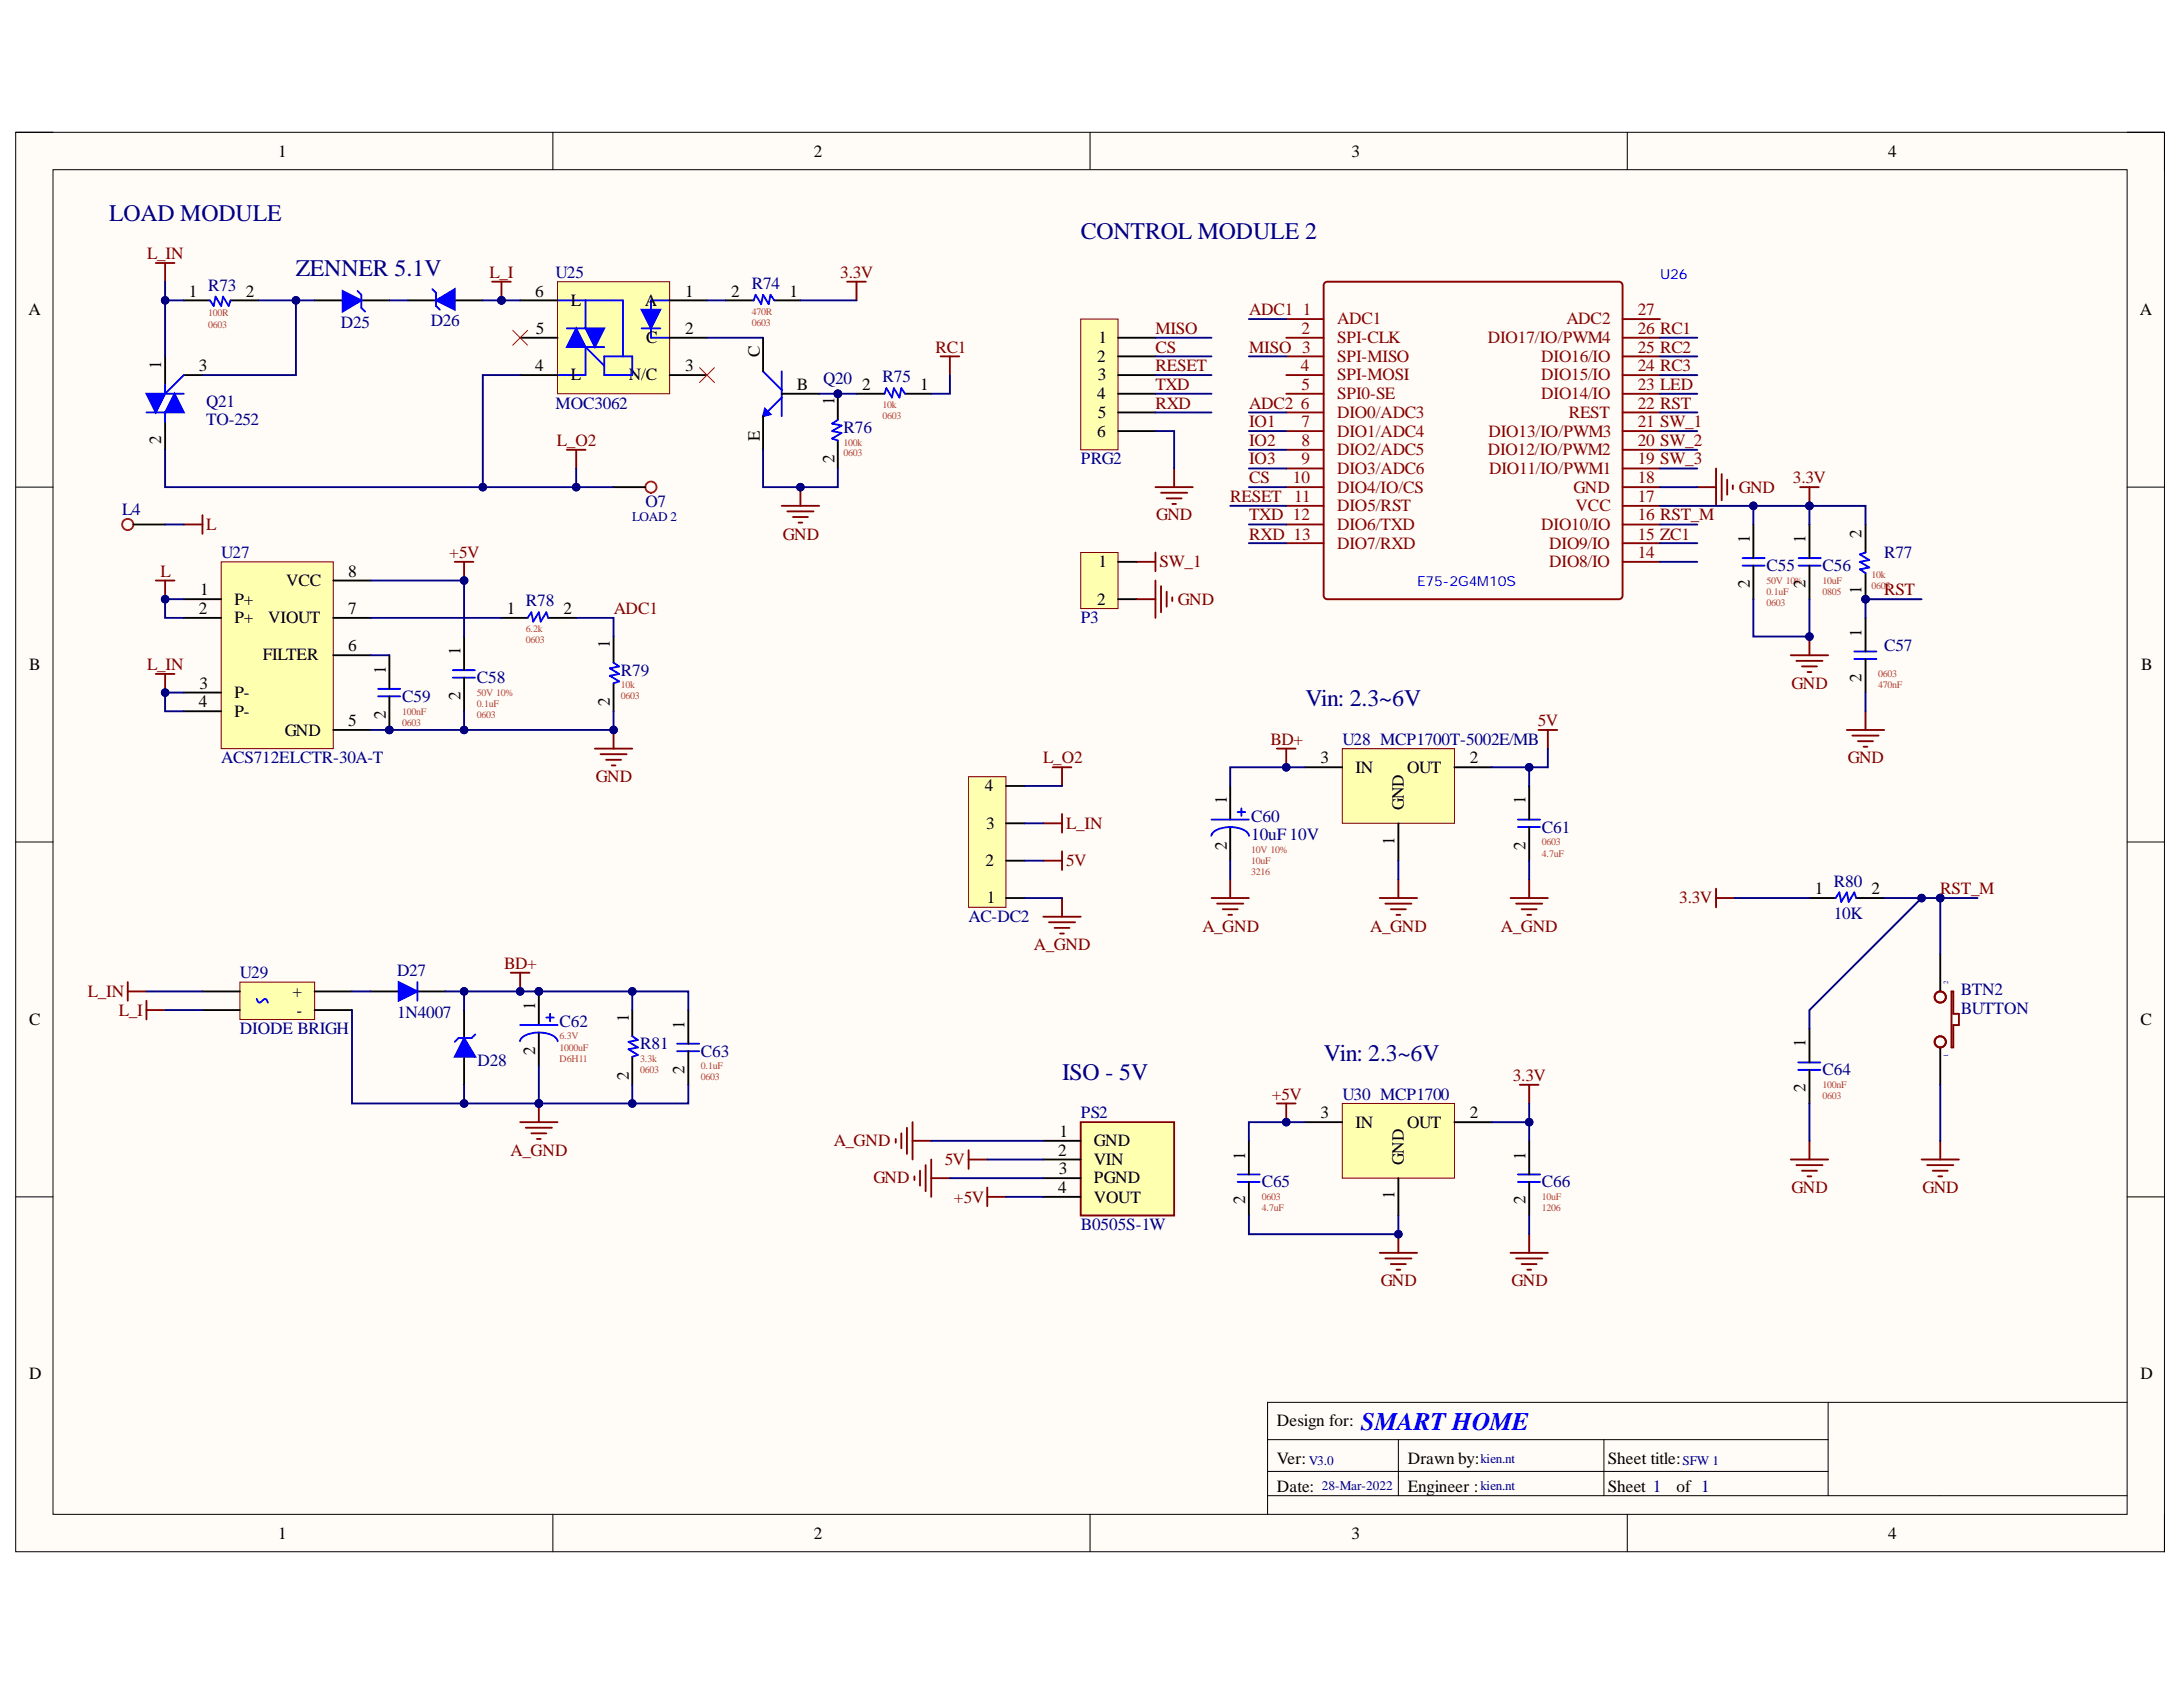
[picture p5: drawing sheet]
<svg xmlns="http://www.w3.org/2000/svg" width="279mm" height="216mm" viewBox="0 0 279 216" stroke-linecap="round" stroke-linejoin="round" font-family="sans-serif">
<defs><g id="words">
<text font-size="3.2" fill="#00f" x="174.2" y="183.1">SMART HOME</text>
<g font-size="3" fill="#000080">
<text x="14" y="28.2">LOAD MODULE</text>
<text x="37.9" y="35.3">ZENNER 5.1V</text>
<text x="138.3" y="30.6">CONTROL MODULE 2</text>
<text x="167.1" y="90.3">Vin: 2.3~6V</text>
<text x="169.4" y="135.7">Vin: 2.3~6V</text>
<text x="136" y="138.2">ISO - 5V</text>
</g>
<g font-size="2.2">
<text x="35.6" y="20">1</text>
<text x="104.2" y="20">2</text>
<text x="173" y="20">3</text>
<text x="241.7" y="20">4</text>
<text x="3.6" y="40.3">A</text>
<text x="24.2" y="38">1</text>
<text x="31.5" y="38">2</text>
<text x="68.5" y="38">6</text>
<text x="73.1" y="39.1">L</text>
<text x="82.5" y="39.1">A</text>
<text x="87.7" y="38">1</text>
<text x="93.6" y="38">2</text>
<text x="101" y="38">1</text>
<text x="273.9" y="40.3">A</text>
<text x="20.6" y="47.2" transform="rotate(-90 20.6 47.2)">1</text>
<text x="25.5" y="47.5">3</text>
<text x="68.5" y="47.5">4</text>
<text x="68.6" y="42.7">5</text>
<text x="82.7" y="44">C</text>
<text x="87.7" y="42.7">2</text>
<text x="87.7" y="47.5">3</text>
<text x="97.2" y="45.6" transform="rotate(-90 97.2 45.6)">C</text>
<text x="140.4" y="46.3">2</text>
<text x="140.6" y="44">1</text>
<text x="73.1" y="48.7">L</text>
<text x="80.5" y="48.7">N/C</text>
<text x="102" y="49.9">B</text>
<text x="106.8" y="51.8" transform="rotate(-90 106.8 51.8)">1</text>
<text x="110.3" y="49.9">2</text>
<text x="117.8" y="49.9">1</text>
<text x="140.4" y="51.1">4</text>
<text x="140.5" y="48.7">3</text>
<text x="140.5" y="53.5">5</text>
<text x="20.6" y="56.9" transform="rotate(-90 20.6 56.9)">2</text>
<text x="97.2" y="56.5" transform="rotate(-90 97.2 56.5)">E</text>
<text x="106.8" y="59.2" transform="rotate(-90 106.8 59.2)">2</text>
<text x="140.4" y="55.9">6</text>
<text x="224" y="69.5" transform="rotate(-90 224 69.5)">1</text>
<text x="231.1" y="69.5" transform="rotate(-90 231.1 69.5)">1</text>
<text x="238.3" y="68.8" transform="rotate(-90 238.3 68.8)">2</text>
<text x="25.6" y="76.1">1</text>
<text x="30" y="77.4">P+</text>
<text x="36.6" y="75">VCC</text>
<text x="44.6" y="73.8">8</text>
<text x="140.4" y="77.4">2</text>
<text x="140.6" y="72.6">1</text>
<text x="224" y="75.3" transform="rotate(-90 224 75.3)">2</text>
<text x="231.1" y="75.3" transform="rotate(-90 231.1 75.3)">2</text>
<text x="238.3" y="76.1" transform="rotate(-90 238.3 76.1)">1</text>
<text x="25.5" y="78.6">2</text>
<text x="30" y="79.8">P+</text>
<text x="34.3" y="79.8">VIOUT</text>
<text x="44.6" y="78.6">7</text>
<text x="44.6" y="83.3">6</text>
<text x="58.9" y="83.8" transform="rotate(-90 58.9 83.8)">1</text>
<text x="64.9" y="78.6">1</text>
<text x="72.1" y="78.6">2</text>
<text x="78" y="82.9" transform="rotate(-90 78 82.9)">1</text>
<text x="238.3" y="81.5" transform="rotate(-90 238.3 81.5)">1</text>
<text x="3.7" y="85.8">B</text>
<text x="25.5" y="88.1">3</text>
<text x="30" y="89.3">P-</text>
<text x="33.7" y="84.5">FILTER</text>
<text x="49.4" y="86.2" transform="rotate(-90 49.4 86.2)">1</text>
<text x="58.9" y="89.6" transform="rotate(-90 58.9 89.6)">2</text>
<text x="238.3" y="87.2" transform="rotate(-90 238.3 87.2)">2</text>
<text x="274" y="85.8">B</text>
<text x="25.5" y="90.5">4</text>
<text x="30" y="91.7">P-</text>
<text x="36.4" y="94.1">GND</text>
<text x="44.6" y="92.9">5</text>
<text x="49.4" y="92" transform="rotate(-90 49.4 92)">2</text>
<text x="78" y="90.3" transform="rotate(-90 78 90.3)">2</text>
<text x="126.1" y="101.2">4</text>
<text x="169" y="97.7">3</text>
<text x="173.5" y="98.9">IN</text>
<text x="180.1" y="98.9">OUT</text>
<text x="188.1" y="97.7">2</text>
<text x="126.2" y="106.1">3</text>
<text x="157" y="102.9" transform="rotate(-90 157 102.9)">1</text>
<text x="179.7" y="103.7" transform="rotate(-90 179.7 103.7)">GND</text>
<text x="195.2" y="102.9" transform="rotate(-90 195.2 102.9)">1</text>
<text x="126.2" y="110.9">2</text>
<text x="157" y="108.8" transform="rotate(-90 157 108.8)">2</text>
<text x="178.5" y="108.1" transform="rotate(-90 178.5 108.1)">1</text>
<text x="195.2" y="108.8" transform="rotate(-90 195.2 108.8)">2</text>
<text x="126.3" y="115.6">1</text>
<text x="232.3" y="114.4">1</text>
<text x="239.5" y="114.4">2</text>
<text x="3.7" y="131.2">C</text>
<text x="37.5" y="127.6">+</text>
<text x="38" y="130">-</text>
<text x="68.5" y="129.3" transform="rotate(-90 68.5 129.3)">1</text>
<text x="80.5" y="130.7" transform="rotate(-90 80.5 130.7)">1</text>
<text x="87.6" y="131.7" transform="rotate(-90 87.6 131.7)">1</text>
<text x="274" y="131.2">C</text>
<text x="68.5" y="135.1" transform="rotate(-90 68.5 135.1)">2</text>
<text x="87.6" y="137.4" transform="rotate(-90 87.6 137.4)">2</text>
<text x="231.1" y="134" transform="rotate(-90 231.1 134)">1</text>
<text x="80.5" y="138.2" transform="rotate(-90 80.5 138.2)">2</text>
<text x="169" y="143.1">3</text>
<text x="188.1" y="143.1">2</text>
<text x="231.1" y="139.8" transform="rotate(-90 231.1 139.8)">2</text>
<text x="135.5" y="147.9">2</text>
<text x="135.6" y="145.5">1</text>
<text x="140" y="146.7">GND</text>
<text x="140" y="149.1">VIN</text>
<text x="159.4" y="148.4" transform="rotate(-90 159.4 148.4)">1</text>
<text x="173.5" y="144.3">IN</text>
<text x="179.7" y="149.1" transform="rotate(-90 179.7 149.1)">GND</text>
<text x="180.1" y="144.3">OUT</text>
<text x="195.2" y="148.4" transform="rotate(-90 195.2 148.4)">1</text>
<text x="135.5" y="152.6">4</text>
<text x="135.5" y="150.3">3</text>
<text x="140" y="151.4">PGND</text>
<text x="140" y="153.9">VOUT</text>
<text x="159.4" y="154.1" transform="rotate(-90 159.4 154.1)">2</text>
<text x="178.5" y="153.5" transform="rotate(-90 178.5 153.5)">1</text>
<text x="195.2" y="154.1" transform="rotate(-90 195.2 154.1)">2</text>
<text x="3.7" y="176.5">D</text>
<text x="274" y="176.5">D</text>
<text x="163.4" y="182.5">Design for:</text>
<text x="163.4" y="187.4">Ver:</text>
<text x="163.4" y="190.9">Date:</text>
<text x="180.2" y="187.4">Drawn by:</text>
<text x="180.2" y="190.9">Engineer :</text>
<text x="205.8" y="187.4">Sheet title:</text>
<text x="205.8" y="190.9">Sheet 1</text>
<text x="214.6" y="190.9">of 1</text>
<text x="35.6" y="196.9">1</text>
<text x="104.2" y="196.9">2</text>
<text x="173" y="196.9">3</text>
<text x="241.7" y="196.9">4</text>
</g>
<g font-size="2.2" fill="#800000">
<text x="18.9" y="33.1">L_IN</text>
<text x="62.7" y="35.6">L_I</text>
<text x="107.6" y="35.6">3.3V</text>
<text x="159.9" y="40.3">ADC1</text>
<text x="119.7" y="45.1">RC1</text>
<text x="147.9" y="42.7">MISO</text>
<text x="147.9" y="45.1">CS</text>
<text x="147.9" y="47.5">RESET</text>
<text x="159.9" y="45.1">MISO 3</text>
<text x="147.9" y="49.9">TXD</text>
<text x="147.9" y="52.3">RXD</text>
<text x="159.9" y="52.3">ADC2</text>
<text x="71.3" y="57.1">L_O2</text>
<text x="159.9" y="54.7">IO1</text>
<text x="159.9" y="57.1">IO2</text>
<text x="159.9" y="59.4">IO3</text>
<text x="157.4" y="64.2">RESET</text>
<text x="159.9" y="61.9">CS</text>
<text x="222.5" y="63.1">GND</text>
<text x="229.5" y="61.9">3.3V</text>
<text x="26.4" y="67.8">L</text>
<text x="57.5" y="71.4">+5V</text>
<text x="100.2" y="69.1">GND</text>
<text x="148" y="66.6">GND</text>
<text x="159.9" y="69.1">RXD 13</text>
<text x="159.9" y="66.6">TXD 12</text>
<text x="20.5" y="73.8">L</text>
<text x="148.4" y="72.6">SW_1</text>
<text x="150.8" y="77.4">GND</text>
<text x="241.1" y="76.1">RST</text>
<text x="78.5" y="78.6">ADC1</text>
<text x="18.9" y="85.8">L_IN</text>
<text x="229.3" y="88.1">GND</text>
<text x="162.6" y="95.3">BD+</text>
<text x="196.8" y="92.9">5V</text>
<text x="76.3" y="100.1">GND</text>
<text x="133.5" y="97.7">L_O2</text>
<text x="236.5" y="97.7">GND</text>
<text x="136.5" y="106.1">L_IN</text>
<text x="136.5" y="110.9">5V</text>
<text x="153.9" y="119.2">A_GND</text>
<text x="175.4" y="119.2">A_GND</text>
<text x="192.1" y="119.2">A_GND</text>
<text x="214.9" y="115.6">3.3V</text>
<text x="248.3" y="114.4">RST_M</text>
<text x="64.5" y="124">BD+</text>
<text x="132.3" y="121.6">A_GND</text>
<text x="11.2" y="127.6">L_IN</text>
<text x="15.2" y="130">L_I</text>
<text x="162.8" y="140.7">+5V</text>
<text x="193.6" y="138.3">3.3V</text>
<text x="65.4" y="147.9">A_GND</text>
<text x="106.7" y="146.7">A_GND</text>
<text x="120.9" y="149.1">5V</text>
<text x="111.8" y="151.4">GND</text>
<text x="122.1" y="153.9">+5V</text>
<text x="229.3" y="152.6">GND</text>
<text x="246" y="152.6">GND</text>
<text x="176.7" y="164.6">GND</text>
<text x="193.5" y="164.6">GND</text>
</g>
<g font-size="2.2" fill="#000080">
<text x="71.1" y="35.6">U25</text>
<text x="26.6" y="37.2">R73</text>
<text x="55.1" y="41.8">D26</text>
<text x="96.2" y="37">R74</text>
<text x="43.6" y="42">D25</text>
<text x="26.4" y="52.1">Q21</text>
<text x="71.1" y="52.3">MOC3062</text>
<text x="105.4" y="49.2">Q20</text>
<text x="113" y="48.9">R75</text>
<text x="26.4" y="54.4">TO-252</text>
<text x="108" y="55.4">R76</text>
<text x="138.3" y="59.4">PRG2</text>
<text x="15.6" y="65.9">L4</text>
<text x="82.6" y="64.9">O7</text>
<text x="28.3" y="71.4">U27</text>
<text x="241.1" y="71.4">R77</text>
<text x="67.3" y="77.6">R78</text>
<text x="226.1" y="73.1">C55</text>
<text x="233.3" y="73.1">C56</text>
<text x="138.3" y="79.8">P3</text>
<text x="241.1" y="83.3">C57</text>
<text x="51.5" y="89.8">C59</text>
<text x="61" y="87.4">C58</text>
<text x="79.5" y="86.5">R79</text>
<text x="171.8" y="95.3">U28 MCP1700T-5002E/MB</text>
<text x="28.3" y="97.7">ACS712ELCTR-30A-T</text>
<text x="160.1" y="105.1">C60</text>
<text x="160.1" y="107.5">10uF 10V</text>
<text x="197.3" y="106.6">C61</text>
<text x="234.7" y="113.5">R80</text>
<text x="124" y="118">AC-DC2</text>
<text x="234.7" y="117.6">10K</text>
<text x="30.7" y="125.2">U29</text>
<text x="50.8" y="124.9">D27</text>
<text x="50.8" y="130.2">1N4007</text>
<text x="71.6" y="131.4">C62</text>
<text x="251" y="127.4">BTN2</text>
<text x="251" y="129.8">BUTTON</text>
<text x="30.7" y="132.3">DIODE BRIGH</text>
<text x="61.1" y="136.4">D28</text>
<text x="81.9" y="134.3">R81</text>
<text x="89.7" y="135.2">C63</text>
<text x="233.3" y="137.6">C64</text>
<text x="138.3" y="143.1">PS2</text>
<text x="171.8" y="140.7">U30 MCP1700</text>
<text x="161.5" y="152">C65</text>
<text x="197.3" y="152">C66</text>
<text x="138.3" y="157.4">B0505S-1W</text>
</g>
<g font-size="2.2" fill="#800">
<text x="166.7" y="40.3">1</text>
<text x="171.1" y="41.5">ADC1</text>
<text x="200.5" y="41.5">ADC2</text>
<text x="209.6" y="40.3">27</text>
<text x="166.5" y="47.5">4</text>
<text x="166.6" y="42.7">2</text>
<text x="171.1" y="46.3">SPI-MISO</text>
<text x="171.1" y="44">SPI-CLK</text>
<text x="190.4" y="44">DIO17/IO/PWM4</text>
<text x="197.3" y="46.3">DIO16/IO</text>
<text x="209.6" y="42.7">26 RC1</text>
<text x="209.6" y="45.1">25 RC2</text>
<text x="209.6" y="47.5">24 RC3</text>
<text x="166.5" y="52.3">6</text>
<text x="166.6" y="49.9">5</text>
<text x="171.1" y="53.5">DIO0/ADC3</text>
<text x="171.1" y="51.1">SPI0-SE</text>
<text x="171.1" y="48.7">SPI-MOSI</text>
<text x="197.3" y="48.7">DIO15/IO</text>
<text x="197.3" y="51.1">DIO14/IO</text>
<text x="200.8" y="53.5">REST</text>
<text x="209.6" y="49.9">23 LED</text>
<text x="209.6" y="52.3">22 RST</text>
<text x="166.6" y="59.4">9</text>
<text x="166.6" y="57.1">8</text>
<text x="166.6" y="54.7">7</text>
<text x="171.1" y="58.2">DIO2/ADC5</text>
<text x="171.1" y="55.9">DIO1/ADC4</text>
<text x="190.4" y="58.2">DIO12/IO/PWM2</text>
<text x="190.5" y="55.9">DIO13/IO/PWM3</text>
<text x="209.6" y="54.7">21 SW_1</text>
<text x="209.6" y="57.1">20 SW_2</text>
<text x="209.6" y="59.4">19 SW_3</text>
<text x="165.5" y="61.9">10</text>
<text x="165.6" y="64.2">11</text>
<text x="171.1" y="65.4">DIO5/RST</text>
<text x="171.1" y="63.1">DIO4/IO/CS</text>
<text x="171.1" y="60.7">DIO3/ADC6</text>
<text x="190.6" y="60.7">DIO11/IO/PWM1</text>
<text x="201.4" y="63.1">GND</text>
<text x="201.7" y="65.4">VCC</text>
<text x="209.6" y="61.9">18</text>
<text x="209.6" y="64.2">17</text>
<text x="171.1" y="70.2">DIO7/RXD</text>
<text x="171.1" y="67.8">DIO6/TXD</text>
<text x="197.3" y="67.8">DIO10/IO</text>
<text x="198.3" y="70.2">DIO9/IO</text>
<text x="209.6" y="66.6">16 RST_M</text>
<text x="209.6" y="69.1">15 ZC1</text>
<text x="209.6" y="71.4">14</text>
<text x="198.3" y="72.6">DIO8/IO</text>
</g>
<g font-size="1.8" fill="#00f">
<text x="212.5" y="35.7">U26</text>
<text x="181.4" y="75">E75-2G4M10S</text>
</g>
<g font-size="1.7" fill="#000080">
<text x="80.9" y="66.7">LOAD 2</text>
<text x="167.5" y="187.4">V3.0</text>
<text x="169.2" y="190.7">28-Mar-2022</text>
<text x="189.5" y="187.2">kien.nt</text>
<text x="189.5" y="190.7">kien.nt</text>
<text x="215.4" y="187.4">SFW 1</text>
</g>
<g font-size="1.3" fill="#cc4125">
<text x="26.6" y="40.5">100R</text>
<text x="26.6" y="41.9">0603</text>
<text x="96.2" y="40.3">470R</text>
<text x="96.2" y="41.7">0603</text>
<text x="113" y="52.2">10k</text>
<text x="113" y="53.7">0603</text>
<text x="108" y="57.1">100k</text>
<text x="108" y="58.4">0603</text>
<text x="226.1" y="74.7">50V 10%</text>
<text x="226.1" y="76.1">0.1uF</text>
<text x="226.1" y="77.6">0603</text>
<text x="233.3" y="74.7">10uF</text>
<text x="233.3" y="76.1">0805</text>
<text x="239.5" y="74">10k</text>
<text x="239.5" y="75.4">0603</text>
<text x="67.3" y="80.9">6.2k</text>
<text x="67.3" y="82.3">0603</text>
<text x="61" y="89.1">50V 10%</text>
<text x="79.5" y="88.1">10k</text>
<text x="79.5" y="89.5">0603</text>
<text x="240.4" y="86.6">0603</text>
<text x="240.4" y="88.1">470nF</text>
<text x="51.5" y="91.4">100nF</text>
<text x="51.5" y="92.9">0603</text>
<text x="61" y="90.4">0.1uF</text>
<text x="61" y="91.9">0603</text>
<text x="160.1" y="109.1">10V 10%</text>
<text x="160.1" y="110.5">10uF</text>
<text x="160.1" y="112">3216</text>
<text x="197.3" y="108.2">0603</text>
<text x="197.3" y="109.6">4.7uF</text>
<text x="71.6" y="133">6.3V</text>
<text x="71.6" y="134.5">1000uF</text>
<text x="71.6" y="135.9">D6H11</text>
<text x="81.9" y="135.9">3.3k</text>
<text x="81.9" y="137.3">0603</text>
<text x="89.7" y="136.8">0.1uF</text>
<text x="89.7" y="138.3">0603</text>
<text x="233.3" y="139.2">100nF</text>
<text x="233.3" y="140.6">0603</text>
<text x="161.5" y="153.6">0603</text>
<text x="161.5" y="155">4.7uF</text>
<text x="197.3" y="153.6">10uF</text>
<text x="197.3" y="155">1206</text>
</g>
<g font-size=".8" fill="#000080">
<text x="249.3" y="125.9" transform="rotate(-90 249.3 125.9)">2</text>
<text x="249.3" y="135.2" transform="rotate(-90 249.3 135.2)">1</text>
</g>
</g></defs>
<path d="M2 16.9h275v181.7h-275z" fill-rule="evenodd" fill="#fffcf8"/>
<path d="M2 16.9h275v181.7h-275z" fill="none" stroke="#000" stroke-width=".13"/>
<path d="M6.8 21.7h265.4v172.1h-265.4z" fill-rule="evenodd" fill="#fffcf8"/>
<g fill="none" stroke="#000" stroke-width=".13">
<path d="M2 16.9h4.8M70.8 16.9v4.8M139.5 16.9v4.8M208.3 16.9v4.8M272.2 16.9h4.8v4.8M6.8 21.7h265.4v172.1h-265.4zM2 62.3h4.8M272.2 62.3h4.8M2 107.8h4.8M272.2 107.8h4.8M2 153.2h4.8M272.2 153.2h4.8"/>
<path d="M70.8 193.8v4.8M139.5 193.8v4.8M208.3 193.8v4.8M277 193.8v4.8"/>
</g>
<circle cx="16.4" cy="67.1" r=".72" fill="none" stroke="#f00" stroke-width=".24"/>
<path d="M17.1 67.1h4" fill="none" stroke="#000" stroke-width=".24"/>
<path d="M19.9 74.3h2.4M21.1 74.3v2.4" fill="none" stroke="#800000" stroke-width=".24"/>
<circle cx="21.1" cy="76.7" r=".48" fill="#000080"/>
<circle cx="21.1" cy="76.7" r=".48" fill="none" stroke="#000080" stroke-width=".13"/>
<path d="M145.5 71.9h2.4M147.9 70.7v2.4" fill="none" stroke="#800000" stroke-width=".24"/>
<path d="M28.3 71.9h14.4v23.9h-14.4z" fill-rule="evenodd" fill="#ffffb0"/>
<path d="M28.3 71.9h14.4v23.9h-14.4z" fill="none" stroke="#800000" stroke-width=".13"/>
<path d="M23.5 76.7h4.8M23.5 79.1h4.8M42.7 79.1h4.7M42.7 74.3h4.7M23.5 88.6h4.8M23.5 91h4.8M42.7 83.9h4.7M42.7 93.4h4.7M59.4 81.5v4.3M59.4 86.7v4.3" fill="none" stroke="#000" stroke-width=".24"/>
<path d="M58 85.8h2.8M58 86.7h2.8" fill="none" stroke="#00f" stroke-width=".24"/>
<path d="M76.1 95.8h4.8M76.9 96.5h3.3M77.6 97.2h1.9M78.3 98h.5M78.5 93.4v2.4" fill="none" stroke="#800000" stroke-width=".24"/>
<circle cx="78.5" cy="93.4" r=".48" fill="#000080"/>
<circle cx="78.5" cy="93.4" r=".48" fill="none" stroke="#000080" stroke-width=".13"/>
<circle cx="49.8" cy="93.4" r=".48" fill="#000080"/>
<circle cx="49.8" cy="93.4" r=".48" fill="none" stroke="#000080" stroke-width=".13"/>
<path d="M48.4 88.2h2.8M48.4 89.1h2.8" fill="none" stroke="#00f" stroke-width=".24"/>
<path d="M49.8 83.9v4.3M49.8 89.1v4.3" fill="none" stroke="#000" stroke-width=".24"/>
<circle cx="49.8" cy="93.4" r=".48" fill="#000080"/>
<circle cx="49.8" cy="93.4" r=".48" fill="none" stroke="#000080" stroke-width=".13"/>
<path d="M19.9 86.2h2.4M21.1 86.2v2.4" fill="none" stroke="#800000" stroke-width=".24"/>
<circle cx="21.1" cy="88.6" r=".48" fill="#000080"/>
<circle cx="21.1" cy="88.6" r=".48" fill="none" stroke="#000080" stroke-width=".13"/>
<path d="M124 99.4h4.8v16.7h-4.8z" fill-rule="evenodd" fill="#ffffb0"/>
<path d="M124 99.4h4.8v16.7h-4.8z" fill="none" stroke="#800000" stroke-width=".13"/>
<path d="M128.8 114.9h2.3M128.8 110.1h2.3M128.8 105.4h2.3M128.8 100.6h2.3" fill="none" stroke="#000" stroke-width=".24"/>
<g fill="none" stroke="#800000" stroke-width=".24">
<path d="M134.7 98.2h2.4M135.9 98.2v2.4M133.5 105.4h2.4M133.5 110.1h2.4M133.5 117.3h4.8M134.3 118h3.3M135 118.8h1.9M135.7 119.5h.5M135.9 104.2v2.4M135.9 109v2.3M135.9 114.9v2.4M194.5 138.8h2.4"/>
<path d="M195.7 138.8v2.4"/>
</g>
<path d="M30.7 125.7h9.6v4.8h-9.6z" fill-rule="evenodd" fill="#ffffb0"/>
<path d="M30.7 125.7h9.6v4.8h-9.6z" fill="none" stroke="#800000" stroke-width=".13"/>
<path d="M25.9 126.9h4.8M25.9 129.3h4.8M40.3 126.9h4.8M40.3 129.3h4.8M47.4 126.9h3.6M53.4 126.9h3.6" fill="none" stroke="#000" stroke-width=".24"/>
<path d="M32.9 127.8v.2a.37 .37 0 0 0 .3 .3 .37 .37 0 0 0 .4-.3l.2-.1a.31 .31 0 0 1 .4 .3l.1 .1M53.4 125.7v2.4" fill="none" stroke="#00f" stroke-width=".24"/>
<path d="M16.4 125.7v2.4M16.4 126.9h2.3M18.7 128.1v2.4M18.7 129.3h2.4" fill="none" stroke="#800000" stroke-width=".24"/>
<path d="M51 125.7l2.4 1.2-2.4 1.2z" fill="#00f"/>
<path d="M51 125.7l2.4 1.2-2.4 1.2z" fill="none" stroke="#00f" stroke-width=".24"/>
<path d="M65.4 124.5h2.4M66.6 124.5v2.4" fill="none" stroke="#800000" stroke-width=".24"/>
<circle cx="66.6" cy="126.9" r=".48" fill="#000080"/>
<circle cx="66.6" cy="126.9" r=".48" fill="none" stroke="#000080" stroke-width=".13"/>
<circle cx="69" cy="126.9" r=".48" fill="#000080"/>
<circle cx="69" cy="126.9" r=".48" fill="none" stroke="#000080" stroke-width=".13"/>
<path d="M69 126.9v4.3" fill="none" stroke="#000" stroke-width=".24"/>
<circle cx="69" cy="126.9" r=".48" fill="#000080"/>
<circle cx="69" cy="126.9" r=".48" fill="none" stroke="#000080" stroke-width=".13"/>
<path d="M69 132.1v4.3" fill="none" stroke="#000" stroke-width=".24"/>
<path d="M66.6 133.3a1.45 1.45 0 0 1 1.1-1 4.2 4.2 0 0 1 3.3 .4l.3 .3 .1 .3M66.6 131.2h4.8M69.9 130.2h1M70.4 129.7v1" fill="none" stroke="#00f" stroke-width=".24"/>
<path d="M108.4 36.1h2.4M109.6 36.1v2.3" fill="none" stroke="#800000" stroke-width=".24"/>
<path d="M71.4 36.1h14.3v14.3h-14.3z" fill-rule="evenodd" fill="#ffffb0"/>
<path d="M71.4 36.1h14.3v14.3h-14.3z" fill="none" stroke="#800000" stroke-width=".13"/>
<path d="M82.1 42h2.4" fill="none" stroke="#00f" stroke-width=".24"/>
<path d="M82.1 39.6h2.4l-1.2 2.4z" fill="#00f"/>
<path d="M82.1 39.6h2.4l-1.2 2.4zM72.6 42h2.3" fill="none" stroke="#00f" stroke-width=".24"/>
<path d="M73.7 42l1.2 2.4h-2.3z" fill="#00f"/>
<path d="M73.7 42l1.2 2.4h-2.3zM74.9 44.4h2.4" fill="none" stroke="#00f" stroke-width=".24"/>
<path d="M74.9 42h2.4l-1.2 2.4z" fill="#00f"/>
<path d="M71.4 38.4h8.3v7.2M74.9 38.4v3.6M85.7 38.4h-2.4v4.8h2.4M74.9 42h2.4l-1.2 2.4zM77.3 46.8l-2.4-2.4v3.6h-3.5M77.3 45.6h3.6v2.4h-3.6z" fill="none" stroke="#00f" stroke-width=".24"/>
<path d="M52.2 38.4h3.6M58.2 38.4h3.6M66.6 38.4h4.8M85.7 38.4h4.8M66.6 43.2h4.8M66.6 48h4.8M85.7 43.2h4.8M85.7 48h4.8" fill="none" stroke="#000" stroke-width=".24"/>
<path d="M55.8 38.4l2.4-1.4v2.6z" fill="#00f"/>
<path d="M55.3 37l.5 .5v1.7l.5 .4M55.8 38.4l2.4-1.4v2.6z" fill="none" stroke="#00f" stroke-width=".24"/>
<path d="M40.3 38.4h3.6M46.2 38.4h3.6" fill="none" stroke="#000" stroke-width=".24"/>
<path d="M43.9 37.2l2.3 1.2-2.3 1.5z" fill="#00f"/>
<path d="M26.9 38.4l.5 .8 .2-1.2 .7 1.2 .2-1.2 .8 1.2 .2-.8M43.9 37.2l2.3 1.2-2.3 1.5zM45.8 37.2l.4 .5v1.7l.5 .5M18.7 52.8h2.4" fill="none" stroke="#00f" stroke-width=".24"/>
<path d="M72.6 57.6h2.3M73.7 57.6v2.4" fill="none" stroke="#800000" stroke-width=".24"/>
<path d="M23.5 38.4h3.4M29.5 38.4h3.6" fill="none" stroke="#000" stroke-width=".24"/>
<path d="M18.7 50.4h2.4l-1.2 2.4z" fill="#00f"/>
<path d="M18.7 50.4h2.4l-1.2 2.4zM21.1 50.4h2.4" fill="none" stroke="#00f" stroke-width=".24"/>
<path d="M22.3 50.4l1.2 2.4h-2.4z" fill="#00f"/>
<path d="M96.5 38.4l.2-.7 .7 1.2 .3-1.2 .7 1.2 .2-1.2 .5 .7M21.1 52.8v1.2M22.3 50.4l1.2 2.4h-2.4zM23.5 48l-2.4 2.4v-1.2M113.2 50.4l.2-.7 .8 1.2 .2-1.2 .7 1.2 .3-1.2 .4 .7" fill="none" stroke="#00f" stroke-width=".24"/>
<path d="M92.9 38.4h3.6M99.1 38.4h3.3M21.1 45.6v3.6M21.1 54v3.6M23.5 48h2.4M109.6 50.4h3.6M115.8 50.4h3.4" fill="none" stroke="#000" stroke-width=".24"/>
<circle cx="107.2" cy="50.4" r=".48" fill="#000080"/>
<circle cx="107.2" cy="50.4" r=".48" fill="none" stroke="#000080" stroke-width=".13"/>
<path d="M107.2 50.4v3.3" fill="none" stroke="#000" stroke-width=".24"/>
<circle cx="107.2" cy="50.4" r=".48" fill="#000080"/>
<circle cx="107.2" cy="50.4" r=".48" fill="none" stroke="#000080" stroke-width=".13"/>
<path d="M107.2 56.4v3.6M78.5 62.3h4.1" fill="none" stroke="#000" stroke-width=".24"/>
<path d="M107.2 53.7l-.7 .5 1.2 .3-1.2 .7 1.2 .2-1.2 .7 .7 .3" fill="none" stroke="#00f" stroke-width=".24"/>
<path d="M19.9 33.7h2.4M21.1 33.7v2.4M120.4 45.6h2.4M121.6 45.6v2.4M100.1 64.7h4.7M100.8 65.4h3.3M101.5 66.2h1.9M102.2 66.9h.5M102.4 62.3v2.4" fill="none" stroke="#800000" stroke-width=".24"/>
<circle cx="83.3" cy="62.3" r=".72" fill="none" stroke="#f00" stroke-width=".24"/>
<circle cx="102.4" cy="62.3" r=".48" fill="#000080"/>
<circle cx="102.4" cy="62.3" r=".48" fill="none" stroke="#000080" stroke-width=".13"/>
<path d="M65.6 42.3l1.9 1.9M67.5 42.3l-1.9 1.9M89.5 47l1.9 2M91.4 47l-1.9 2" fill="none" stroke="#f00" stroke-width=".13"/>
<path d="M97.7 47.5l2.4 2.4M100.1 47.5v5.8M100.1 50.9l-2.4 2.4" fill="none" stroke="#00f" stroke-width=".24"/>
<path d="M97.9 52.3l.7 .7-.9 .3z" fill="#00f"/>
<path d="M97.9 52.3l.7 .7-.9 .3z" fill="none" stroke="#00f" stroke-width=".24"/>
<path d="M97.7 43.2v4.3M97.7 53.3v4.3M100.1 50.4h4.7" fill="none" stroke="#000" stroke-width=".24"/>
<path d="M63 36.1h2.4M64.2 36.1v2.3" fill="none" stroke="#800000" stroke-width=".24"/>
<circle cx="64.2" cy="38.4" r=".48" fill="#000080"/>
<circle cx="64.2" cy="38.4" r=".48" fill="none" stroke="#000080" stroke-width=".13"/>
<path d="M23.5 67.1h2.4M25.9 65.9v2.4" fill="none" stroke="#800000" stroke-width=".24"/>
<path d="M171.8 141.2h14.4v9.6h-14.4z" fill-rule="evenodd" fill="#ffffb0"/>
<path d="M171.8 141.2h14.4v9.6h-14.4z" fill="none" stroke="#800000" stroke-width=".13"/>
<path d="M167 143.6h4.8M179 150.8v4.8M186.2 143.6h4.7M195.7 146v4.3M195.7 151.3v4.3" fill="none" stroke="#000" stroke-width=".24"/>
<path d="M194.3 150.3h2.8M194.3 151.3h2.8" fill="none" stroke="#00f" stroke-width=".24"/>
<path d="M138.3 143.6h12v12h-12z" fill-rule="evenodd" fill="#ffffb0"/>
<path d="M163.4 95.8h2.4M164.6 95.8v2.4M138.3 143.6h12v12h-12z" fill="none" stroke="#800000" stroke-width=".24"/>
<path d="M133.5 146h4.8M133.5 148.4h4.8M133.5 150.8h4.8M133.5 153.2h4.8" fill="none" stroke="#000" stroke-width=".24"/>
<circle cx="164.6" cy="98.2" r=".48" fill="#000080"/>
<circle cx="164.6" cy="98.2" r=".48" fill="none" stroke="#000080" stroke-width=".13"/>
<path d="M196.9 93.4h2.4M198.1 93.4v2.4M176.6 114.9h4.8M177.3 115.6h3.3M178 116.4h1.9M178.7 117.1h.5M179 112.5v2.4M193.3 114.9h4.8M194 115.6h3.4M194.8 116.4h1.9M195.5 117.1h.5M195.7 112.5v2.4" fill="none" stroke="#800000" stroke-width=".24"/>
<path d="M171.8 95.8h14.4v9.6h-14.4z" fill-rule="evenodd" fill="#ffffb0"/>
<path d="M171.8 95.8h14.4v9.6h-14.4z" fill="none" stroke="#800000" stroke-width=".13"/>
<path d="M167 98.2h4.8M186.2 98.2h4.7M179 105.4v4.8" fill="none" stroke="#000" stroke-width=".24"/>
<path d="M126.4 152v2.4M126.4 153.2h2.4M163.4 141.2h2.4M164.6 141.2v2.4" fill="none" stroke="#800000" stroke-width=".24"/>
<circle cx="164.6" cy="143.6" r=".48" fill="#000080"/>
<circle cx="164.6" cy="143.6" r=".48" fill="none" stroke="#000080" stroke-width=".13"/>
<path d="M179 158v2.3M176.6 160.3h4.8M177.3 161.1h3.3M178 161.8h1.9M178.7 162.5h.5" fill="none" stroke="#800000" stroke-width=".24"/>
<circle cx="179" cy="158" r=".48" fill="#000080"/>
<circle cx="179" cy="158" r=".48" fill="none" stroke="#000080" stroke-width=".13"/>
<g fill="none" stroke="#800000" stroke-width=".24">
<path d="M58.2 71.9h2.4M59.4 71.9v2.4M114.6 145.8v.4M115.4 145v2M116.1 144.3v3.4M116.8 143.6v4.8M116.8 146h2.4M117 150.5v.5M117.8 149.8v1.9M118.5 149.1v3.4M119.2 148.4v4.8M119.2 150.8h2.4"/>
<path d="M124 147.2v2.4M124 148.4h2.4M195.7 158v2.3M193.3 160.3h4.8M194 161.1h3.4M194.8 161.8h1.9M195.5 162.5h.5"/>
</g>
<circle cx="59.4" cy="74.3" r=".48" fill="#000080"/>
<circle cx="59.4" cy="74.3" r=".48" fill="none" stroke="#000080" stroke-width=".13"/>
<path d="M155.1 114.9h4.7M155.8 115.6h3.3M156.5 116.4h1.9M157.2 117.1h.5M157.5 112.5v2.4M66.6 143.6h4.8M67.3 144.3h3.3M68 145h1.9M68.7 145.8h.5M69 141.2v2.4" fill="none" stroke="#800000" stroke-width=".24"/>
<path d="M157.5 100.6v4.3M157.5 105.8v4.3M195.7 100.6v4.3M195.7 105.8v4.4M159.8 146v4.3M159.8 151.3v4.3" fill="none" stroke="#000" stroke-width=".24"/>
<path d="M155 107a1.46 1.46 0 0 1 1.2-1 4.1 4.1 0 0 1 3.3 .4l.2 .3 .2 .3M155.1 104.9h4.7M158.4 103.9h1M158.9 103.5v.9M194.3 104.9h2.8M194.3 105.8h2.8M158.4 150.3h2.8M158.4 151.3h2.8" fill="none" stroke="#00f" stroke-width=".24"/>
<circle cx="69" cy="141.2" r=".48" fill="#000080"/>
<circle cx="69" cy="141.2" r=".48" fill="none" stroke="#000080" stroke-width=".13"/>
<path d="M59.4 129.3v3.6M59.4 135.2v3.6M80.9 129.3v3.3M80.9 135.2v3.6M88.1 129.3v4.3M88.1 134.5v4.3" fill="none" stroke="#000" stroke-width=".24"/>
<path d="M80.9 132.6l.7 .5-1.2 .2 1.2 .7-1.2 .3 1.2 .7-.7 .2M86.7 133.6h2.8M86.7 134.5h2.8" fill="none" stroke="#00f" stroke-width=".24"/>
<path d="M59.4 132.9l1.4 2.3h-2.6z" fill="#00f"/>
<path d="M59.4 132.9l1.4 2.3h-2.6zM60.8 132.4l-.4 .5h-1.7l-.5 .4" fill="none" stroke="#00f" stroke-width=".24"/>
<path d="M230.4 62.3h2.4M231.6 62.3v2.4" fill="none" stroke="#800000" stroke-width=".24"/>
<circle cx="231.6" cy="64.7" r=".48" fill="#000080"/>
<circle cx="231.6" cy="64.7" r=".48" fill="none" stroke="#000080" stroke-width=".13"/>
<path d="M229.2 83.9h4.8M229.9 84.6h3.4M230.6 85.3h2M231.3 86h.5M231.6 81.5v2.4" fill="none" stroke="#800000" stroke-width=".24"/>
<circle cx="231.6" cy="81.5" r=".48" fill="#000080"/>
<circle cx="231.6" cy="81.5" r=".48" fill="none" stroke="#000080" stroke-width=".13"/>
<path d="M223 71.4h2.9M223 72.4h2.9M230.2 71.4h2.8M230.2 72.4h2.8M237.3 83.4h2.9M237.3 84.3h2.9" fill="none" stroke="#00f" stroke-width=".24"/>
<path d="M224.4 67.1v4.3M224.4 72.4v4.3M231.6 67.1v4.3M231.6 72.4v4.3M238.8 79.1v4.3M238.8 84.3v4.3" fill="none" stroke="#000" stroke-width=".24"/>
<path d="M236.4 93.4h4.8M237.1 94.1h3.3M237.8 94.9h1.9M238.5 95.6h.5M238.8 91v2.4" fill="none" stroke="#800000" stroke-width=".24"/>
<circle cx="238.8" cy="76.7" r=".48" fill="#000080"/>
<circle cx="238.8" cy="76.7" r=".48" fill="none" stroke="#000080" stroke-width=".13"/>
<path d="M238.8 73.3v3.4" fill="none" stroke="#000" stroke-width=".24"/>
<circle cx="238.8" cy="76.7" r=".48" fill="#000080"/>
<circle cx="238.8" cy="76.7" r=".48" fill="none" stroke="#000080" stroke-width=".13"/>
<path d="M238.8 67.1v3.6" fill="none" stroke="#000" stroke-width=".24"/>
<path d="M238.8 70.7l-.8 .3 1.2 .7-1.2 .2 1.2 .7-1.2 .3 .8 .4" fill="none" stroke="#00f" stroke-width=".24"/>
<path d="M150.3 60v2.3M147.9 62.3h4.8M148.6 63.1h3.4M149.3 63.8h1.9M150 64.5h.5" fill="none" stroke="#800000" stroke-width=".24"/>
<path d="M138.3 40.8h4.8v16.8h-4.8z" fill-rule="evenodd" fill="#ffffb0"/>
<path d="M138.3 40.8h4.8v16.8h-4.8z" fill="none" stroke="#800000" stroke-width=".13"/>
<path d="M143.1 43.2h4.8M143.1 45.6h4.8M143.1 48h4.8M143.1 50.4h4.8M143.1 52.8h4.8M143.1 55.2h4.8M248.3 122.1v4.8M248.3 134v4.8" fill="none" stroke="#000" stroke-width=".24"/>
<g fill="none" stroke="#800" stroke-width=".24">
<path d="M169.6 36.1h.3h37.3h.2l.2 .2 .1 .2v39.7l-.3 .4-.2 .1h-37.3l-.4-.2-.1-.3v-39.7zM164.6 40.8h4.8M164.6 43.2h4.8M164.6 45.6h4.8M164.6 48h4.8M164.6 50.4h4.8M164.6 52.8h4.8M164.6 55.2h4.8M164.6 57.6h4.8M164.6 60h4.8M207.7 40.8h4.8M207.7 43.2h4.8"/>
<path d="M207.7 45.6h4.8M207.7 48h4.8M207.7 50.4h4.8M207.7 52.8h4.8M207.7 55.2h4.8M207.7 57.6h4.8M207.7 60h4.8M164.6 62.3h4.8M164.6 64.7h4.8M164.6 67.1h4.8M164.6 69.5h4.8M207.7 62.3h4.8"/>
<path d="M207.7 64.7h4.8M207.7 67.1h4.8M207.7 69.5h4.8M207.7 71.9h4.8"/>
</g>
<g fill="none" stroke="#800000" stroke-width=".24">
<path d="M219.6 60v4.7M217.2 62.3h2.4M220.4 60.7v3.3M221.1 61.4v1.9M221.8 62.1v.5M219.6 113.7v2.4M219.6 114.9h2.4M249.8 126.9h.2v2.8h.7v1.5h-.7v2.8h-.2zM229.2 148.4h4.8M229.9 149.1h3.4M230.6 149.8h2M231.3 150.5h.5"/>
<path d="M231.6 146v2.4M245.9 148.4h4.8M246.7 149.1h3.3M247.4 149.8h1.9M248.1 150.5h.5M248.3 146v2.4"/>
<circle cx="248.3" cy="127.6" r=".72"/>
<circle cx="248.3" cy="133.3" r=".72"/>
</g>
<circle cx="248.3" cy="114.9" r=".48" fill="#000080"/>
<circle cx="248.3" cy="114.9" r=".48" fill="none" stroke="#000080" stroke-width=".13"/>
<path d="M231.6 114.9h3.3M237.6 114.9h3.6M231.6 131.7v4.3M231.6 136.9v4.3" fill="none" stroke="#000" stroke-width=".24"/>
<path d="M234.9 114.9l.5-.7 .3 1.2 .7-1.2 .2 1.2 .7-1.2 .3 .7M230.2 136h2.8M230.2 136.9h2.8" fill="none" stroke="#00f" stroke-width=".24"/>
<path d="M234 179.5v11.9M272.2 179.5h-110v14.3M162.2 184.2h71.8M162.2 191.4h110M162.2 188.3h71.8M179 184.2v7.2M205.3 184.2v7.2" fill="none" stroke="#000" stroke-width=".13"/>
<path d="M138.3 70.7h4.8v7.2h-4.8z" fill-rule="evenodd" fill="#ffffb0"/>
<path d="M138.3 70.7h4.8v7.2h-4.8z" fill="none" stroke="#800000" stroke-width=".13"/>
<path d="M64.2 79.1h3.3M70.2 79.1h3.5M143.1 71.9h2.4M143.1 76.7h2.4M78.5 81.5v3.3M78.5 87.4v3.6" fill="none" stroke="#000" stroke-width=".24"/>
<path d="M145.5 76.7h2.4M147.9 74.3v4.8M148.6 75v3.4M149.3 75.7v1.9M150 76.4v.5" fill="none" stroke="#800000" stroke-width=".24"/>
<path d="M67.5 79.1l.5-.7 .2 1.2 .8-1.2 .2 1.2 .7-1.2 .3 .7M78.5 84.8l.7 .5-1.1 .2 1.1 .7-1.1 .3 1.1 .7-.7 .2" fill="none" stroke="#00f" stroke-width=".24"/>
<path d="M23.5 88.6h-2.4v2.4h2.4M18.7 126.9h7.2M21.1 129.3h4.8" fill="none" stroke="#000080" stroke-width=".24"/>
<circle cx="21.1" cy="88.6" r=".48" fill="#000080"/>
<circle cx="21.1" cy="88.6" r=".48" fill="none" stroke="#000080" stroke-width=".13"/>
<path d="M23.5 76.7h-2.4v2.4h2.4" fill="none" stroke="#000080" stroke-width=".24"/>
<circle cx="21.1" cy="76.7" r=".48" fill="#000080"/>
<circle cx="21.1" cy="76.7" r=".48" fill="none" stroke="#000080" stroke-width=".13"/>
<path d="M66.6 48h-4.8v14.3h-40.7v-4.7M21.1 67.1h2.4" fill="none" stroke="#000080" stroke-width=".24"/>
<circle cx="61.8" cy="62.3" r=".48" fill="#000080"/>
<circle cx="61.8" cy="62.3" r=".48" fill="none" stroke="#000080" stroke-width=".13"/>
<path d="M21.1 38.4h2.4" fill="none" stroke="#000080" stroke-width=".24"/>
<circle cx="21.1" cy="38.4" r=".48" fill="#000080"/>
<circle cx="21.1" cy="38.4" r=".48" fill="none" stroke="#000080" stroke-width=".13"/>
<path d="M33.1 38.4h4.8v9.6h-12" fill="none" stroke="#000080" stroke-width=".24"/>
<circle cx="37.9" cy="38.4" r=".48" fill="#000080"/>
<circle cx="37.9" cy="38.4" r=".48" fill="none" stroke="#000080" stroke-width=".13"/>
<path d="M37.9 38.4h2.4" fill="none" stroke="#000080" stroke-width=".24"/>
<circle cx="37.9" cy="38.4" r=".48" fill="#000080"/>
<circle cx="37.9" cy="38.4" r=".48" fill="none" stroke="#000080" stroke-width=".13"/>
<path d="M45.1 129.3v11.9h23.9" fill="none" stroke="#000080" stroke-width=".24"/>
<circle cx="59.4" cy="141.2" r=".48" fill="#000080"/>
<circle cx="59.4" cy="141.2" r=".48" fill="none" stroke="#000080" stroke-width=".13"/>
<circle cx="69" cy="141.2" r=".48" fill="#000080"/>
<circle cx="69" cy="141.2" r=".48" fill="none" stroke="#000080" stroke-width=".13"/>
<path d="M78.5 91v2.4h-31.1M45.1 126.9h2.3" fill="none" stroke="#000080" stroke-width=".24"/>
<circle cx="49.8" cy="93.4" r=".48" fill="#000080"/>
<circle cx="49.8" cy="93.4" r=".48" fill="none" stroke="#000080" stroke-width=".13"/>
<circle cx="59.4" cy="93.4" r=".48" fill="#000080"/>
<circle cx="59.4" cy="93.4" r=".48" fill="none" stroke="#000080" stroke-width=".13"/>
<circle cx="78.5" cy="93.4" r=".48" fill="#000080"/>
<circle cx="78.5" cy="93.4" r=".48" fill="none" stroke="#000080" stroke-width=".13"/>
<path d="M47.4 74.3h12v7.2M47.4 79.1h16.8M47.4 83.9h2.4" fill="none" stroke="#000080" stroke-width=".24"/>
<circle cx="59.4" cy="74.3" r=".48" fill="#000080"/>
<circle cx="59.4" cy="74.3" r=".48" fill="none" stroke="#000080" stroke-width=".13"/>
<path d="M49.8 38.4h2.4M57 126.9h31.1v2.4" fill="none" stroke="#000080" stroke-width=".24"/>
<circle cx="59.4" cy="126.9" r=".48" fill="#000080"/>
<circle cx="59.4" cy="126.9" r=".48" fill="none" stroke="#000080" stroke-width=".13"/>
<circle cx="66.6" cy="126.9" r=".48" fill="#000080"/>
<circle cx="66.6" cy="126.9" r=".48" fill="none" stroke="#000080" stroke-width=".13"/>
<circle cx="69" cy="126.9" r=".48" fill="#000080"/>
<circle cx="69" cy="126.9" r=".48" fill="none" stroke="#000080" stroke-width=".13"/>
<circle cx="80.9" cy="126.9" r=".48" fill="#000080"/>
<circle cx="80.9" cy="126.9" r=".48" fill="none" stroke="#000080" stroke-width=".13"/>
<path d="M61.8 62.3h16.7" fill="none" stroke="#000080" stroke-width=".24"/>
<circle cx="73.7" cy="62.3" r=".48" fill="#000080"/>
<circle cx="73.7" cy="62.3" r=".48" fill="none" stroke="#000080" stroke-width=".13"/>
<circle cx="61.8" cy="62.3" r=".48" fill="#000080"/>
<circle cx="61.8" cy="62.3" r=".48" fill="none" stroke="#000080" stroke-width=".13"/>
<path d="M61.8 38.4h2.4" fill="none" stroke="#000080" stroke-width=".24"/>
<circle cx="64.2" cy="38.4" r=".48" fill="#000080"/>
<circle cx="64.2" cy="38.4" r=".48" fill="none" stroke="#000080" stroke-width=".13"/>
<path d="M64.2 38.4h2.4" fill="none" stroke="#000080" stroke-width=".24"/>
<circle cx="64.2" cy="38.4" r=".48" fill="#000080"/>
<circle cx="64.2" cy="38.4" r=".48" fill="none" stroke="#000080" stroke-width=".13"/>
<path d="M80.9 138.8v2.4h-11.9" fill="none" stroke="#000080" stroke-width=".24"/>
<circle cx="69" cy="141.2" r=".48" fill="#000080"/>
<circle cx="69" cy="141.2" r=".48" fill="none" stroke="#000080" stroke-width=".13"/>
<circle cx="80.9" cy="141.2" r=".48" fill="#000080"/>
<circle cx="80.9" cy="141.2" r=".48" fill="none" stroke="#000080" stroke-width=".13"/>
<path d="M73.7 79.1h4.8v2.4M88.1 138.8v2.4h-7.2" fill="none" stroke="#000080" stroke-width=".24"/>
<circle cx="80.9" cy="141.2" r=".48" fill="#000080"/>
<circle cx="80.9" cy="141.2" r=".48" fill="none" stroke="#000080" stroke-width=".13"/>
<path d="M90.5 38.4h2.4M90.5 43.2h7.2M97.7 57.6v4.7h9.5v-2.3" fill="none" stroke="#000080" stroke-width=".24"/>
<circle cx="102.4" cy="62.3" r=".48" fill="#000080"/>
<circle cx="102.4" cy="62.3" r=".48" fill="none" stroke="#000080" stroke-width=".13"/>
<path d="M102.4 38.4h7.2M104.8 50.4h4.8" fill="none" stroke="#000080" stroke-width=".24"/>
<circle cx="107.2" cy="50.4" r=".48" fill="#000080"/>
<circle cx="107.2" cy="50.4" r=".48" fill="none" stroke="#000080" stroke-width=".13"/>
<g fill="none" stroke="#000080" stroke-width=".24">
<path d="M121.6 48v2.4h-2.4M147.9 55.2h2.4v4.8M147.9 52.8h7.2M147.9 50.4h7.2M147.9 48h7.2M147.9 45.6h7.2M147.9 43.2h7.2M167 98.2h-9.5v2.4M131.1 114.9h4.8M131.1 110.1h2.4M131.1 105.4h2.4M131.1 100.6h4.8"/>
<path d="M119.2 146h14.3M121.6 150.8h11.9M126.4 148.4h7.1M128.8 153.2h4.7"/>
</g>
<circle cx="164.6" cy="98.2" r=".48" fill="#000080"/>
<circle cx="164.6" cy="98.2" r=".48" fill="none" stroke="#000080" stroke-width=".13"/>
<path d="M157.5 64.7h7.1M159.8 155.6v2.4h19.2v-2.4" fill="none" stroke="#000080" stroke-width=".24"/>
<circle cx="179" cy="158" r=".48" fill="#000080"/>
<circle cx="179" cy="158" r=".48" fill="none" stroke="#000080" stroke-width=".13"/>
<path d="M167 143.6h-7.2v2.4" fill="none" stroke="#000080" stroke-width=".24"/>
<circle cx="164.6" cy="143.6" r=".48" fill="#000080"/>
<circle cx="164.6" cy="143.6" r=".48" fill="none" stroke="#000080" stroke-width=".13"/>
<path d="M159.8 60h4.8M159.8 57.6h4.8M159.8 55.2h4.8M159.8 52.8h4.8M159.8 45.6h4.8M159.8 40.8h4.8M159.8 69.5h4.8M159.8 67.1h4.8M159.8 62.3h4.8M190.9 143.6h4.8" fill="none" stroke="#000080" stroke-width=".24"/>
<circle cx="195.7" cy="143.6" r=".48" fill="#000080"/>
<circle cx="195.7" cy="143.6" r=".48" fill="none" stroke="#000080" stroke-width=".13"/>
<path d="M190.9 98.2h4.8" fill="none" stroke="#000080" stroke-width=".24"/>
<circle cx="195.7" cy="98.2" r=".48" fill="#000080"/>
<circle cx="195.7" cy="98.2" r=".48" fill="none" stroke="#000080" stroke-width=".13"/>
<path d="M198.1 95.8v2.4h-2.4v2.4" fill="none" stroke="#000080" stroke-width=".24"/>
<circle cx="195.7" cy="98.2" r=".48" fill="#000080"/>
<circle cx="195.7" cy="98.2" r=".48" fill="none" stroke="#000080" stroke-width=".13"/>
<path d="M212.5 64.7h11.9v2.4M212.5 71.9h4.7M212.5 69.5h4.7M212.5 67.1h4.7" fill="none" stroke="#000080" stroke-width=".24"/>
<circle cx="224.4" cy="64.7" r=".48" fill="#000080"/>
<circle cx="224.4" cy="64.7" r=".48" fill="none" stroke="#000080" stroke-width=".13"/>
<path d="M212.5 60h4.7M212.5 57.6h4.7M212.5 55.2h4.7M212.5 52.8h4.7M212.5 50.4h4.7M212.5 48h4.7M212.5 45.6h4.7M212.5 43.2h4.7M212.5 62.3h4.7M224.4 76.7v4.8h7.2v-4.8M222 114.9h9.6" fill="none" stroke="#000080" stroke-width=".24"/>
<circle cx="231.6" cy="81.5" r=".48" fill="#000080"/>
<circle cx="231.6" cy="81.5" r=".48" fill="none" stroke="#000080" stroke-width=".13"/>
<path d="M224.4 64.7h14.4v2.4" fill="none" stroke="#000080" stroke-width=".24"/>
<circle cx="224.4" cy="64.7" r=".48" fill="#000080"/>
<circle cx="224.4" cy="64.7" r=".48" fill="none" stroke="#000080" stroke-width=".13"/>
<circle cx="231.6" cy="64.7" r=".48" fill="#000080"/>
<circle cx="231.6" cy="64.7" r=".48" fill="none" stroke="#000080" stroke-width=".13"/>
<path d="M245.9 114.9l-14.3 14.4v2.4" fill="none" stroke="#000080" stroke-width=".24"/>
<circle cx="245.9" cy="114.9" r=".48" fill="#000080"/>
<circle cx="245.9" cy="114.9" r=".48" fill="none" stroke="#000080" stroke-width=".13"/>
<path d="M245.9 76.7h-7.1v2.4" fill="none" stroke="#000080" stroke-width=".24"/>
<circle cx="238.8" cy="76.7" r=".48" fill="#000080"/>
<circle cx="238.8" cy="76.7" r=".48" fill="none" stroke="#000080" stroke-width=".13"/>
<path d="M241.2 114.9h11.9" fill="none" stroke="#000080" stroke-width=".24"/>
<circle cx="245.9" cy="114.9" r=".48" fill="#000080"/>
<circle cx="245.9" cy="114.9" r=".48" fill="none" stroke="#000080" stroke-width=".13"/>
<circle cx="248.3" cy="114.9" r=".48" fill="#000080"/>
<circle cx="248.3" cy="114.9" r=".48" fill="none" stroke="#000080" stroke-width=".13"/>
<path d="M21.1 36.1v9.5" fill="none" stroke="#000080" stroke-width=".24"/>
<circle cx="21.1" cy="38.4" r=".48" fill="#000080"/>
<circle cx="21.1" cy="38.4" r=".48" fill="none" stroke="#000080" stroke-width=".13"/>
<path d="M59.4 138.8v2.4" fill="none" stroke="#000080" stroke-width=".24"/>
<circle cx="59.4" cy="141.2" r=".48" fill="#000080"/>
<circle cx="59.4" cy="141.2" r=".48" fill="none" stroke="#000080" stroke-width=".13"/>
<path d="M59.4 126.9v2.4" fill="none" stroke="#000080" stroke-width=".24"/>
<circle cx="59.4" cy="126.9" r=".48" fill="#000080"/>
<circle cx="59.4" cy="126.9" r=".48" fill="none" stroke="#000080" stroke-width=".13"/>
<path d="M59.4 91v2.4" fill="none" stroke="#000080" stroke-width=".24"/>
<circle cx="59.4" cy="93.4" r=".48" fill="#000080"/>
<circle cx="59.4" cy="93.4" r=".48" fill="none" stroke="#000080" stroke-width=".13"/>
<path d="M69 136.4v4.8" fill="none" stroke="#000080" stroke-width=".24"/>
<circle cx="69" cy="141.2" r=".48" fill="#000080"/>
<circle cx="69" cy="141.2" r=".48" fill="none" stroke="#000080" stroke-width=".13"/>
<path d="M73.7 60v2.3" fill="none" stroke="#000080" stroke-width=".24"/>
<circle cx="73.7" cy="62.3" r=".48" fill="#000080"/>
<circle cx="73.7" cy="62.3" r=".48" fill="none" stroke="#000080" stroke-width=".13"/>
<path d="M80.9 126.9v2.4" fill="none" stroke="#000080" stroke-width=".24"/>
<circle cx="80.9" cy="126.9" r=".48" fill="#000080"/>
<circle cx="80.9" cy="126.9" r=".48" fill="none" stroke="#000080" stroke-width=".13"/>
<path d="M157.5 110.1v2.4M179 110.2v2.3M195.7 141.2v4.8M195.7 155.6v2.4" fill="none" stroke="#000080" stroke-width=".24"/>
<circle cx="195.7" cy="143.6" r=".48" fill="#000080"/>
<circle cx="195.7" cy="143.6" r=".48" fill="none" stroke="#000080" stroke-width=".13"/>
<path d="M231.6 64.7v2.4M195.7 110.2v2.3M231.6 141.2v4.8" fill="none" stroke="#000080" stroke-width=".24"/>
<circle cx="231.6" cy="64.7" r=".48" fill="#000080"/>
<circle cx="231.6" cy="64.7" r=".48" fill="none" stroke="#000080" stroke-width=".13"/>
<path d="M238.8 88.6v2.4M248.3 114.9v7.2M248.3 138.8v7.2" fill="none" stroke="#000080" stroke-width=".24"/>
<circle cx="248.3" cy="114.9" r=".48" fill="#000080"/>
<circle cx="248.3" cy="114.9" r=".48" fill="none" stroke="#000080" stroke-width=".13"/>
<use href="#words"/>
</svg>
